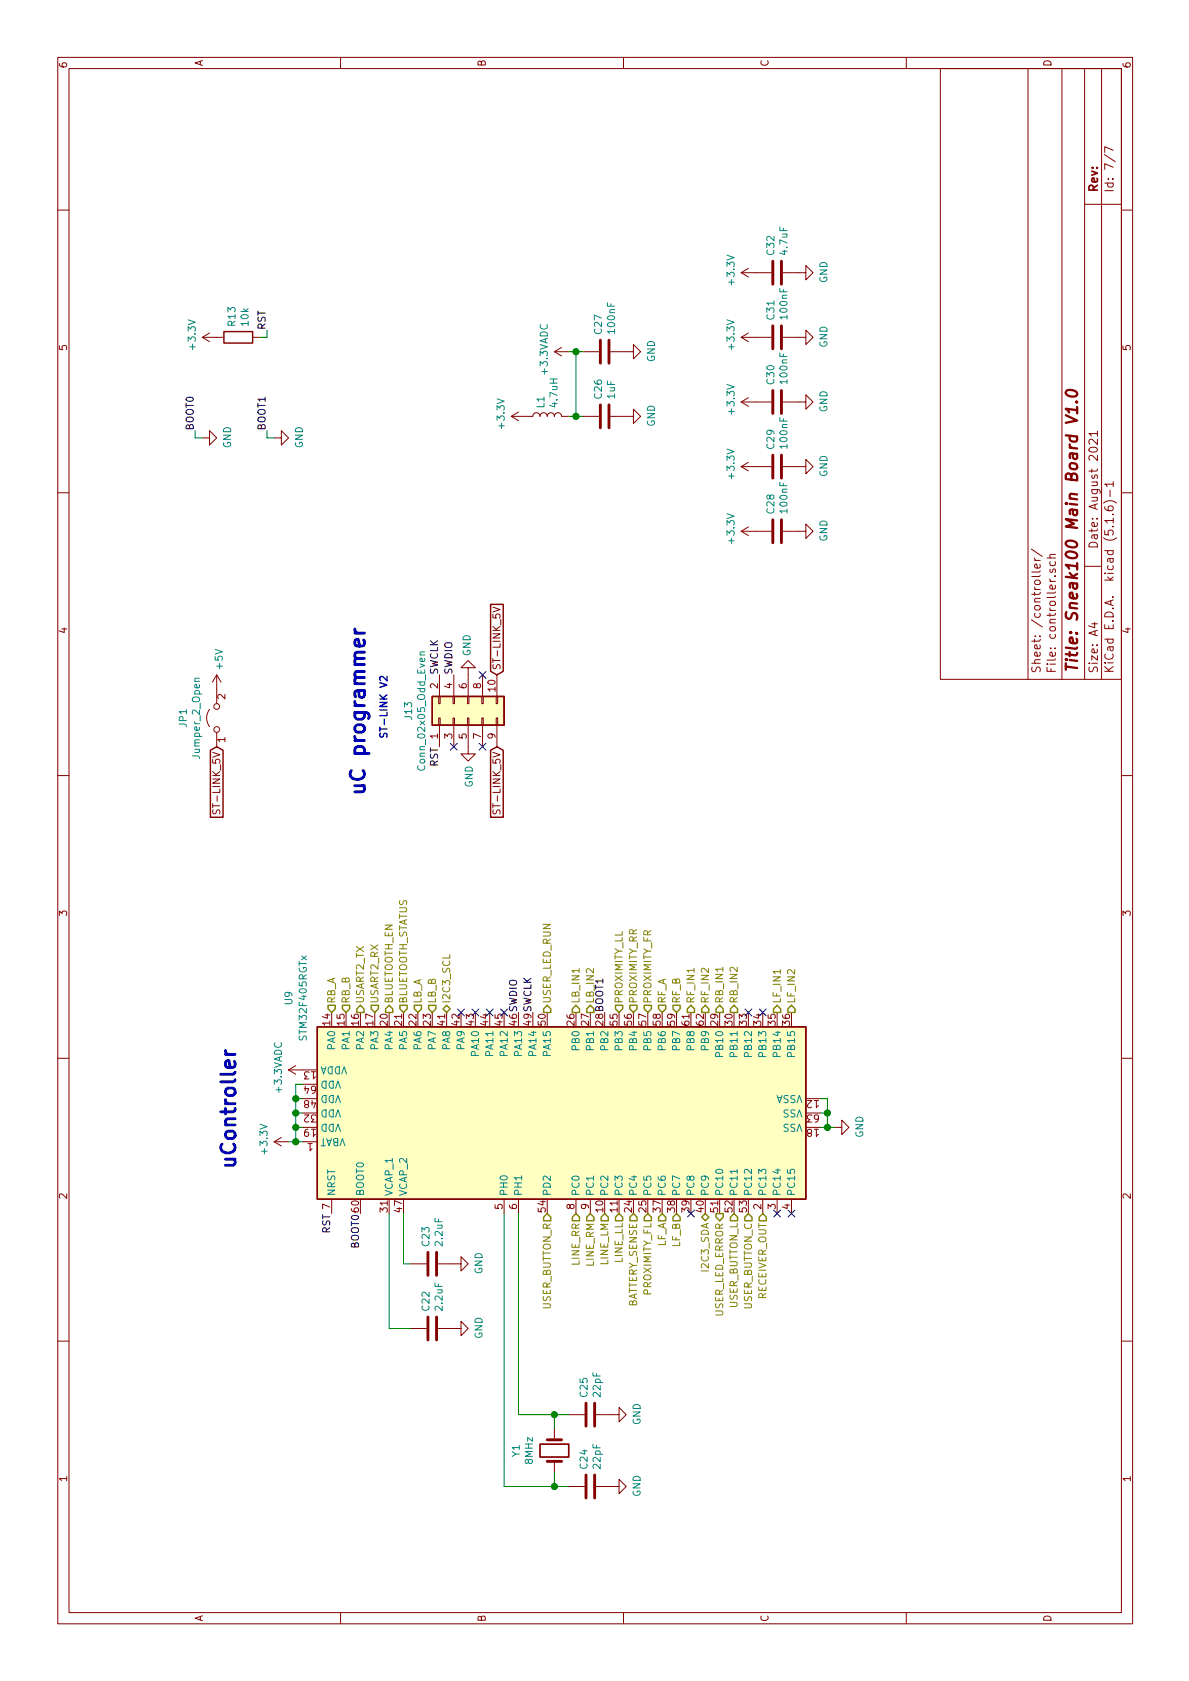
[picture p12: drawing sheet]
<svg xmlns="http://www.w3.org/2000/svg" width="210mm" height="297mm" viewBox="0 0 210 297" stroke-linecap="round" stroke-linejoin="round" font-family="sans-serif">
<defs><g id="words">
<g font-size="3.5" fill="#0000c2">
<text x="64.5" y="140.8" transform="rotate(-90 64.5 140.8)">uC programmer</text>
<text x="41.7" y="206.8" transform="rotate(-90 41.7 206.8)">uController</text>
</g>
<text font-size="2.8" fill="#840000" x="190.3" y="119" transform="rotate(-90 190.3 119)">Title: Sneak100 Main Board V1.0</text>
<g font-size="2.1" fill="#840000">
<text x="193.9" y="34.1" transform="rotate(-90 193.9 34.1)">Rev:</text>
<text x="196.7" y="34.1" transform="rotate(-90 196.7 34.1)">Id: 7/7</text>
<text x="193.9" y="97.1" transform="rotate(-90 193.9 97.1)">Date: August 2021</text>
<text x="183.8" y="119" transform="rotate(-90 183.8 119)">Sheet: /controller/</text>
<text x="186.5" y="119" transform="rotate(-90 186.5 119)">File: controller.sch</text>
<text x="193.9" y="119" transform="rotate(-90 193.9 119)">Size: A4</text>
<text x="196.7" y="119" transform="rotate(-90 196.7 119)">KiCad E.D.A. kicad (5.1.6)-1</text>
</g>
<g font-size="1.8" fill="#840000">
<text x="35.8" y="11.8" transform="rotate(-90 35.8 11.8)">A</text>
<text x="85.8" y="11.8" transform="rotate(-90 85.8 11.8)">B</text>
<text x="135.7" y="11.8" transform="rotate(-90 135.7 11.8)">C</text>
<text x="185.7" y="11.8" transform="rotate(-90 185.7 11.8)">D</text>
<text x="11.8" y="12.1" transform="rotate(-90 11.8 12.1)">6</text>
<text x="199.7" y="12.1" transform="rotate(-90 199.7 12.1)">6</text>
<text x="11.8" y="62.1" transform="rotate(-90 11.8 62.1)">5</text>
<text x="199.7" y="62.1" transform="rotate(-90 199.7 62.1)">5</text>
<text x="11.8" y="112.1" transform="rotate(-90 11.8 112.1)">4</text>
<text x="199.7" y="112.1" transform="rotate(-90 199.7 112.1)">4</text>
<text x="88.4" y="118.5" transform="rotate(-90 88.4 118.5)">ST-LINK_5V</text>
<text x="39.8" y="123.5" transform="rotate(-90 39.8 123.5)">2</text>
<text x="77.4" y="121.6" transform="rotate(-90 77.4 121.6)">2</text>
<text x="79.9" y="121.6" transform="rotate(-90 79.9 121.6)">4</text>
<text x="82.4" y="121.6" transform="rotate(-90 82.4 121.6)">6</text>
<text x="85" y="121.6" transform="rotate(-90 85 121.6)">8</text>
<text x="87.5" y="122.1" transform="rotate(-90 87.5 122.1)">10</text>
<text x="39.8" y="131.1" transform="rotate(-90 39.8 131.1)">1</text>
<text x="77.4" y="130.5" transform="rotate(-90 77.4 130.5)">1</text>
<text x="79.9" y="130.5" transform="rotate(-90 79.9 130.5)">3</text>
<text x="82.4" y="130.5" transform="rotate(-90 82.4 130.5)">5</text>
<text x="85" y="130.5" transform="rotate(-90 85 130.5)">7</text>
<text x="87.5" y="130.5" transform="rotate(-90 87.5 130.5)">9</text>
<text x="38.9" y="142.8" transform="rotate(-90 38.9 142.8)">ST-LINK_5V</text>
<text x="88.4" y="142.8" transform="rotate(-90 88.4 142.8)">ST-LINK_5V</text>
<text x="11.8" y="162" transform="rotate(-90 11.8 162)">3</text>
<text x="199.7" y="162" transform="rotate(-90 199.7 162)">3</text>
<text x="58.3" y="181.1" transform="rotate(-90 58.3 181.1)">14</text>
<text x="60.9" y="181.1" transform="rotate(-90 60.9 181.1)">15</text>
<text x="63.4" y="181.1" transform="rotate(-90 63.4 181.1)">16</text>
<text x="65.9" y="181.1" transform="rotate(-90 65.9 181.1)">17</text>
<text x="68.5" y="181.1" transform="rotate(-90 68.5 181.1)">20</text>
<text x="71" y="181.1" transform="rotate(-90 71 181.1)">21</text>
<text x="73.6" y="181.1" transform="rotate(-90 73.6 181.1)">22</text>
<text x="76.1" y="181.1" transform="rotate(-90 76.1 181.1)">23</text>
<text x="78.6" y="181.1" transform="rotate(-90 78.6 181.1)">41</text>
<text x="81.2" y="181.1" transform="rotate(-90 81.2 181.1)">42</text>
<text x="83.7" y="181.1" transform="rotate(-90 83.7 181.1)">43</text>
<text x="86.2" y="181.1" transform="rotate(-90 86.2 181.1)">44</text>
<text x="88.8" y="181.1" transform="rotate(-90 88.8 181.1)">45</text>
<text x="96.4" y="181.1" transform="rotate(-90 96.4 181.1)">50</text>
<text x="101.5" y="181.1" transform="rotate(-90 101.5 181.1)">26</text>
<text x="104" y="181.1" transform="rotate(-90 104 181.1)">27</text>
<text x="109.1" y="181.1" transform="rotate(-90 109.1 181.1)">55</text>
<text x="111.6" y="181.1" transform="rotate(-90 111.6 181.1)">56</text>
<text x="114.2" y="181.1" transform="rotate(-90 114.2 181.1)">57</text>
<text x="116.7" y="181.1" transform="rotate(-90 116.7 181.1)">58</text>
<text x="119.2" y="181.1" transform="rotate(-90 119.2 181.1)">59</text>
<text x="121.8" y="181.1" transform="rotate(-90 121.8 181.1)">61</text>
<text x="124.3" y="181.1" transform="rotate(-90 124.3 181.1)">62</text>
<text x="126.8" y="181.1" transform="rotate(-90 126.8 181.1)">29</text>
<text x="129.4" y="181.1" transform="rotate(-90 129.4 181.1)">30</text>
<text x="131.9" y="181.1" transform="rotate(-90 131.9 181.1)">33</text>
<text x="134.5" y="181.1" transform="rotate(-90 134.5 181.1)">34</text>
<text x="137" y="181.1" transform="rotate(-90 137 181.1)">35</text>
<text x="139.5" y="181.1" transform="rotate(-90 139.5 181.1)">36</text>
<text x="55.7" y="191.8" transform="rotate(-180 55.7 191.8)">64</text>
<text x="55.7" y="189.3" transform="rotate(-180 55.7 189.3)">13</text>
<text x="55.7" y="196.9" transform="rotate(-180 55.7 196.9)">32</text>
<text x="55.7" y="194.4" transform="rotate(-180 55.7 194.4)">48</text>
<text x="144.6" y="196.9" transform="rotate(-180 144.6 196.9)">63</text>
<text x="144.6" y="194.4" transform="rotate(-180 144.6 194.4)">12</text>
<text x="55.3" y="202" transform="rotate(-180 55.3 202)">1</text>
<text x="55.7" y="199.4" transform="rotate(-180 55.7 199.4)">19</text>
<text x="144.6" y="199.4" transform="rotate(-180 144.6 199.4)">18</text>
<text x="11.8" y="212" transform="rotate(-90 11.8 212)">2</text>
<text x="63.4" y="214.1" transform="rotate(-90 63.4 214.1)">60</text>
<text x="68.5" y="214.1" transform="rotate(-90 68.5 214.1)">31</text>
<text x="71" y="214.1" transform="rotate(-90 71 214.1)">47</text>
<text x="88.8" y="213.6" transform="rotate(-90 88.8 213.6)">5</text>
<text x="91.3" y="213.6" transform="rotate(-90 91.3 213.6)">6</text>
<text x="96.4" y="214.1" transform="rotate(-90 96.4 214.1)">54</text>
<text x="101.5" y="213.6" transform="rotate(-90 101.5 213.6)">8</text>
<text x="104" y="213.6" transform="rotate(-90 104 213.6)">9</text>
<text x="106.5" y="214.1" transform="rotate(-90 106.5 214.1)">10</text>
<text x="109.1" y="214.1" transform="rotate(-90 109.1 214.1)">11</text>
<text x="111.6" y="214.1" transform="rotate(-90 111.6 214.1)">24</text>
<text x="114.2" y="214.1" transform="rotate(-90 114.2 214.1)">25</text>
<text x="116.7" y="214.1" transform="rotate(-90 116.7 214.1)">37</text>
<text x="119.2" y="214.1" transform="rotate(-90 119.2 214.1)">38</text>
<text x="121.8" y="214.1" transform="rotate(-90 121.8 214.1)">39</text>
<text x="124.3" y="214.1" transform="rotate(-90 124.3 214.1)">40</text>
<text x="126.8" y="214.1" transform="rotate(-90 126.8 214.1)">51</text>
<text x="129.4" y="214.1" transform="rotate(-90 129.4 214.1)">52</text>
<text x="131.9" y="214.1" transform="rotate(-90 131.9 214.1)">53</text>
<text x="134.5" y="213.6" transform="rotate(-90 134.5 213.6)">2</text>
<text x="137" y="213.6" transform="rotate(-90 137 213.6)">3</text>
<text x="139.5" y="213.6" transform="rotate(-90 139.5 213.6)">4</text>
<text x="199.7" y="212" transform="rotate(-90 199.7 212)">2</text>
<text x="11.8" y="261.9" transform="rotate(-90 11.8 261.9)">1</text>
<text x="199.7" y="261.9" transform="rotate(-90 199.7 261.9)">1</text>
<text x="35.8" y="286.5" transform="rotate(-90 35.8 286.5)">A</text>
<text x="85.8" y="286.5" transform="rotate(-90 85.8 286.5)">B</text>
<text x="135.7" y="286.5" transform="rotate(-90 135.7 286.5)">C</text>
<text x="185.7" y="286.5" transform="rotate(-90 185.7 286.5)">D</text>
</g>
<g font-size="1.8" fill="#008484">
<text x="136.8" y="45" transform="rotate(-90 136.8 45)">C32</text>
<text x="139.1" y="44.9" transform="rotate(-90 139.1 44.9)">4.7uF</text>
<text x="129.7" y="50.1" transform="rotate(-90 129.7 50.1)">+3.3V</text>
<text x="146.1" y="50" transform="rotate(-90 146.1 50)">GND</text>
<text x="41.6" y="57.5" transform="rotate(-90 41.6 57.5)">R13</text>
<text x="43.9" y="57.5" transform="rotate(-90 43.9 57.5)">10k</text>
<text x="106.3" y="58.9" transform="rotate(-90 106.3 58.9)">C27</text>
<text x="108.6" y="58.8" transform="rotate(-90 108.6 58.8)">100nF</text>
<text x="136.8" y="56.4" transform="rotate(-90 136.8 56.4)">C31</text>
<text x="139.1" y="56.2" transform="rotate(-90 139.1 56.2)">100nF</text>
<text x="34.6" y="61.6" transform="rotate(-90 34.6 61.6)">+3.3V</text>
<text x="96.7" y="66" transform="rotate(-90 96.7 66)">+3.3VADC</text>
<text x="115.7" y="64" transform="rotate(-90 115.7 64)">GND</text>
<text x="129.7" y="61.6" transform="rotate(-90 129.7 61.6)">+3.3V</text>
<text x="146.1" y="61.4" transform="rotate(-90 146.1 61.4)">GND</text>
<text x="98.5" y="71.8" transform="rotate(-90 98.5 71.8)">4.7uH</text>
<text x="106.3" y="70.4" transform="rotate(-90 106.3 70.4)">C26</text>
<text x="108.6" y="70.4" transform="rotate(-90 108.6 70.4)">1uF</text>
<text x="136.8" y="67.8" transform="rotate(-90 136.8 67.8)">C30</text>
<text x="139.1" y="67.6" transform="rotate(-90 139.1 67.6)">100nF</text>
<text x="89.1" y="75.5" transform="rotate(-90 89.1 75.5)">+3.3V</text>
<text x="96.2" y="72" transform="rotate(-90 96.2 72)">L1</text>
<text x="115.7" y="75.4" transform="rotate(-90 115.7 75.4)">GND</text>
<text x="129.7" y="73" transform="rotate(-90 129.7 73)">+3.3V</text>
<text x="146.1" y="72.8" transform="rotate(-90 146.1 72.8)">GND</text>
<text x="40.8" y="79.2" transform="rotate(-90 40.8 79.2)">GND</text>
<text x="53.5" y="79.2" transform="rotate(-90 53.5 79.2)">GND</text>
<text x="136.8" y="79.2" transform="rotate(-90 136.8 79.2)">C29</text>
<text x="139.1" y="79.1" transform="rotate(-90 139.1 79.1)">100nF</text>
<text x="129.7" y="84.4" transform="rotate(-90 129.7 84.4)">+3.3V</text>
<text x="146.1" y="84.3" transform="rotate(-90 146.1 84.3)">GND</text>
<text x="129.7" y="95.8" transform="rotate(-90 129.7 95.8)">+3.3V</text>
<text x="136.8" y="90.7" transform="rotate(-90 136.8 90.7)">C28</text>
<text x="139.1" y="90.5" transform="rotate(-90 139.1 90.5)">100nF</text>
<text x="146.1" y="95.7" transform="rotate(-90 146.1 95.7)">GND</text>
<text x="39.3" y="118.1" transform="rotate(-90 39.3 118.1)">+5V</text>
<text x="83.1" y="115.9" transform="rotate(-90 83.1 115.9)">GND</text>
<text x="33" y="128.4" transform="rotate(-90 33 128.4)">JP1</text>
<text x="72.8" y="127.1" transform="rotate(-90 72.8 127.1)">J13</text>
<text x="35.3" y="133.8" transform="rotate(-90 35.3 133.8)">Jumper_2_Open</text>
<text x="75.1" y="135.6" transform="rotate(-90 75.1 135.6)">Conn_02x05_Odd_Even</text>
<text x="83.5" y="139.1" transform="rotate(-90 83.5 139.1)">GND</text>
<text x="51.7" y="177.5" transform="rotate(-90 51.7 177.5)">U9</text>
<text x="54.2" y="183.6" transform="rotate(-90 54.2 183.6)">STM32F405RGTx</text>
<text x="59.2" y="185.4" transform="rotate(-90 59.2 185.4)">PA0</text>
<text x="61.8" y="185.4" transform="rotate(-90 61.8 185.4)">PA1</text>
<text x="64.3" y="185.4" transform="rotate(-90 64.3 185.4)">PA2</text>
<text x="66.8" y="185.4" transform="rotate(-90 66.8 185.4)">PA3</text>
<text x="69.4" y="185.4" transform="rotate(-90 69.4 185.4)">PA4</text>
<text x="71.9" y="185.4" transform="rotate(-90 71.9 185.4)">PA5</text>
<text x="74.4" y="185.4" transform="rotate(-90 74.4 185.4)">PA6</text>
<text x="77" y="185.4" transform="rotate(-90 77 185.4)">PA7</text>
<text x="79.5" y="185.4" transform="rotate(-90 79.5 185.4)">PA8</text>
<text x="82.1" y="185.4" transform="rotate(-90 82.1 185.4)">PA9</text>
<text x="102.4" y="185.4" transform="rotate(-90 102.4 185.4)">PB0</text>
<text x="104.9" y="185.4" transform="rotate(-90 104.9 185.4)">PB1</text>
<text x="107.4" y="185.4" transform="rotate(-90 107.4 185.4)">PB2</text>
<text x="110" y="185.4" transform="rotate(-90 110 185.4)">PB3</text>
<text x="112.5" y="185.4" transform="rotate(-90 112.5 185.4)">PB4</text>
<text x="115" y="185.4" transform="rotate(-90 115 185.4)">PB5</text>
<text x="117.6" y="185.4" transform="rotate(-90 117.6 185.4)">PB6</text>
<text x="120.1" y="185.4" transform="rotate(-90 120.1 185.4)">PB7</text>
<text x="122.7" y="185.4" transform="rotate(-90 122.7 185.4)">PB8</text>
<text x="125.2" y="185.4" transform="rotate(-90 125.2 185.4)">PB9</text>
<text x="60.3" y="190.9" transform="rotate(-180 60.3 190.9)">VDD</text>
<text x="61.5" y="188.4" transform="rotate(-180 61.5 188.4)">VDDA</text>
<text x="84.6" y="186.3" transform="rotate(-90 84.6 186.3)">PA10</text>
<text x="87.1" y="186.3" transform="rotate(-90 87.1 186.3)">PA11</text>
<text x="89.7" y="186.3" transform="rotate(-90 89.7 186.3)">PA12</text>
<text x="92.2" y="186.3" transform="rotate(-90 92.2 186.3)">PA13</text>
<text x="94.7" y="186.3" transform="rotate(-90 94.7 186.3)">PA14</text>
<text x="97.3" y="186.3" transform="rotate(-90 97.3 186.3)">PA15</text>
<text x="127.7" y="186.3" transform="rotate(-90 127.7 186.3)">PB10</text>
<text x="130.3" y="186.3" transform="rotate(-90 130.3 186.3)">PB11</text>
<text x="132.8" y="186.3" transform="rotate(-90 132.8 186.3)">PB12</text>
<text x="135.4" y="186.3" transform="rotate(-90 135.4 186.3)">PB13</text>
<text x="137.9" y="186.3" transform="rotate(-90 137.9 186.3)">PB14</text>
<text x="140.4" y="186.3" transform="rotate(-90 140.4 186.3)">PB15</text>
<text x="49.8" y="192.9" transform="rotate(-90 49.8 192.9)">+3.3VADC</text>
<text x="60.3" y="196" transform="rotate(-180 60.3 196)">VDD</text>
<text x="60.3" y="193.5" transform="rotate(-180 60.3 193.5)">VDD</text>
<text x="141.8" y="196" transform="rotate(-180 141.8 196)">VSS</text>
<text x="141.8" y="193.5" transform="rotate(-180 141.8 193.5)">VSSA</text>
<text x="47.3" y="203.7" transform="rotate(-90 47.3 203.7)">+3.3V</text>
<text x="60.3" y="198.6" transform="rotate(-180 60.3 198.6)">VDD</text>
<text x="61.4" y="201.1" transform="rotate(-180 61.4 201.1)">VBAT</text>
<text x="141.8" y="198.6" transform="rotate(-180 141.8 198.6)">VSS</text>
<text x="152.5" y="201" transform="rotate(-90 152.5 201)">GND</text>
<text x="59.2" y="211.4" transform="rotate(-90 59.2 211.4)">NRST</text>
<text x="64.3" y="211.4" transform="rotate(-90 64.3 211.4)">BOOT0</text>
<text x="69.4" y="211.4" transform="rotate(-90 69.4 211.4)">VCAP_1</text>
<text x="71.9" y="211.4" transform="rotate(-90 71.9 211.4)">VCAP_2</text>
<text x="89.7" y="211.4" transform="rotate(-90 89.7 211.4)">PH0</text>
<text x="92.2" y="211.4" transform="rotate(-90 92.2 211.4)">PH1</text>
<text x="97.3" y="211.4" transform="rotate(-90 97.3 211.4)">PD2</text>
<text x="102.4" y="211.4" transform="rotate(-90 102.4 211.4)">PC0</text>
<text x="104.9" y="211.4" transform="rotate(-90 104.9 211.4)">PC1</text>
<text x="107.4" y="211.4" transform="rotate(-90 107.4 211.4)">PC2</text>
<text x="110" y="211.4" transform="rotate(-90 110 211.4)">PC3</text>
<text x="112.5" y="211.4" transform="rotate(-90 112.5 211.4)">PC4</text>
<text x="115" y="211.4" transform="rotate(-90 115 211.4)">PC5</text>
<text x="117.6" y="211.4" transform="rotate(-90 117.6 211.4)">PC6</text>
<text x="120.1" y="211.4" transform="rotate(-90 120.1 211.4)">PC7</text>
<text x="122.7" y="211.4" transform="rotate(-90 122.7 211.4)">PC8</text>
<text x="125.2" y="211.4" transform="rotate(-90 125.2 211.4)">PC9</text>
<text x="127.7" y="211.4" transform="rotate(-90 127.7 211.4)">PC10</text>
<text x="130.3" y="211.4" transform="rotate(-90 130.3 211.4)">PC11</text>
<text x="132.8" y="211.4" transform="rotate(-90 132.8 211.4)">PC12</text>
<text x="135.4" y="211.4" transform="rotate(-90 135.4 211.4)">PC13</text>
<text x="137.9" y="211.4" transform="rotate(-90 137.9 211.4)">PC14</text>
<text x="140.4" y="211.4" transform="rotate(-90 140.4 211.4)">PC15</text>
<text x="75.9" y="220.1" transform="rotate(-90 75.9 220.1)">C23</text>
<text x="78.2" y="220" transform="rotate(-90 78.2 220)">2.2uF</text>
<text x="85.2" y="225.1" transform="rotate(-90 85.2 225.1)">GND</text>
<text x="75.9" y="231.5" transform="rotate(-90 75.9 231.5)">C22</text>
<text x="78.2" y="231.4" transform="rotate(-90 78.2 231.4)">2.2uF</text>
<text x="85.2" y="236.5" transform="rotate(-90 85.2 236.5)">GND</text>
<text x="103.8" y="246.7" transform="rotate(-90 103.8 246.7)">C25</text>
<text x="106.1" y="246.7" transform="rotate(-90 106.1 246.7)">22pF</text>
<text x="113.1" y="251.8" transform="rotate(-90 113.1 251.8)">GND</text>
<text x="91.8" y="257.4" transform="rotate(-90 91.8 257.4)">Y1</text>
<text x="94.1" y="258.6" transform="rotate(-90 94.1 258.6)">8MHz</text>
<text x="103.8" y="259.4" transform="rotate(-90 103.8 259.4)">C24</text>
<text x="106.1" y="259.4" transform="rotate(-90 106.1 259.4)">22pF</text>
<text x="113.1" y="264.5" transform="rotate(-90 113.1 264.5)">GND</text>
</g>
<g font-size="1.8">
<text x="46.9" y="58.3" transform="rotate(-90 46.9 58.3)">RST</text>
<text x="34.2" y="76.1" transform="rotate(-90 34.2 76.1)">BOOT0</text>
<text x="46.9" y="76.1" transform="rotate(-90 46.9 76.1)">BOOT1</text>
<text x="77.4" y="119.2" transform="rotate(-90 77.4 119.2)">SWCLK</text>
<text x="79.9" y="119.2" transform="rotate(-90 79.9 119.2)">SWDIO</text>
<text x="77.4" y="135.5" transform="rotate(-90 77.4 135.5)">RST</text>
<text x="104.9" y="177.4" transform="rotate(-90 104.9 177.4)">LB_IN2</text>
<text x="91.3" y="181.1" transform="rotate(-90 91.3 181.1)">46SWDIO</text>
<text x="93.9" y="181.1" transform="rotate(-90 93.9 181.1)">49SWCLK</text>
<text x="106.5" y="181.1" transform="rotate(-90 106.5 181.1)">28BOOT1</text>
<text x="58.3" y="217.9" transform="rotate(-90 58.3 217.9)">RST 7</text>
<text x="63.4" y="220.5" transform="rotate(-90 63.4 220.5)">BOOT0</text>
</g>
<text font-size="1.8" fill="#0000c2" x="68.4" y="130.7" transform="rotate(-90 68.4 130.7)">ST-LINK V2</text>
<g font-size="1.8" fill="#848400">
<text x="59.2" y="177.4" transform="rotate(-90 59.2 177.4)">RB_A</text>
<text x="61.8" y="177.4" transform="rotate(-90 61.8 177.4)">RB_B</text>
<text x="64.3" y="177.4" transform="rotate(-90 64.3 177.4)">USART2_TX</text>
<text x="66.8" y="177.4" transform="rotate(-90 66.8 177.4)">USART2_RX</text>
<text x="69.4" y="177.4" transform="rotate(-90 69.4 177.4)">BLUETOOTH_EN</text>
<text x="71.9" y="177.4" transform="rotate(-90 71.9 177.4)">BLUETOOTH_STATUS</text>
<text x="74.4" y="177.4" transform="rotate(-90 74.4 177.4)">LB_A</text>
<text x="77" y="177.4" transform="rotate(-90 77 177.4)">LB_B</text>
<text x="79.5" y="177.4" transform="rotate(-90 79.5 177.4)">I2C3_SCL</text>
<text x="97.3" y="177.4" transform="rotate(-90 97.3 177.4)">USER_LED_RUN</text>
<text x="102.4" y="177.4" transform="rotate(-90 102.4 177.4)">LB_IN1</text>
<text x="110" y="177.4" transform="rotate(-90 110 177.4)">PROXIMITY_LL</text>
<text x="112.5" y="177.4" transform="rotate(-90 112.5 177.4)">PROXIMITY_RR</text>
<text x="115" y="177.4" transform="rotate(-90 115 177.4)">PROXIMITY_FR</text>
<text x="117.6" y="177.4" transform="rotate(-90 117.6 177.4)">RF_A</text>
<text x="120.1" y="177.4" transform="rotate(-90 120.1 177.4)">RF_B</text>
<text x="122.7" y="177.4" transform="rotate(-90 122.7 177.4)">RF_IN1</text>
<text x="125.2" y="177.4" transform="rotate(-90 125.2 177.4)">RF_IN2</text>
<text x="127.7" y="177.4" transform="rotate(-90 127.7 177.4)">RB_IN1</text>
<text x="130.3" y="177.4" transform="rotate(-90 130.3 177.4)">RB_IN2</text>
<text x="137.9" y="177.4" transform="rotate(-90 137.9 177.4)">LF_IN1</text>
<text x="140.4" y="177.4" transform="rotate(-90 140.4 177.4)">LF_IN2</text>
<text x="117.6" y="220.4" transform="rotate(-90 117.6 220.4)">LF_A</text>
<text x="120.1" y="220.4" transform="rotate(-90 120.1 220.4)">LF_B</text>
<text x="102.4" y="223.5" transform="rotate(-90 102.4 223.5)">LINE_RR</text>
<text x="104.9" y="223.7" transform="rotate(-90 104.9 223.7)">LINE_RM</text>
<text x="107.4" y="223.5" transform="rotate(-90 107.4 223.5)">LINE_LM</text>
<text x="110" y="223.1" transform="rotate(-90 110 223.1)">LINE_LL</text>
<text x="125.2" y="224.4" transform="rotate(-90 125.2 224.4)">I2C3_SDA</text>
<text x="97.3" y="231.4" transform="rotate(-90 97.3 231.4)">USER_BUTTON_R</text>
<text x="112.5" y="231.3" transform="rotate(-90 112.5 231.3)">BATTERY_SENSE</text>
<text x="115" y="228.8" transform="rotate(-90 115 228.8)">PROXIMITY_FL</text>
<text x="127.7" y="232.7" transform="rotate(-90 127.7 232.7)">USER_LED_ERROR</text>
<text x="130.3" y="231.3" transform="rotate(-90 130.3 231.3)">USER_BUTTON_L</text>
<text x="132.8" y="231.4" transform="rotate(-90 132.8 231.4)">USER_BUTTON_C</text>
<text x="135.4" y="229.7" transform="rotate(-90 135.4 229.7)">RECEIVER_OUT</text>
</g>
</g></defs>
<g fill="none" stroke="#840000" stroke-width=".18">
<path d="M10.2 10.1h189.8v276.8h-189.8zM12.2 12.1h185.9v272.8h-185.9zM60.2 10.1v2M110.1 10.1v2M160.1 10.1v2M166.1 12.1h32v107.9h-32zM181.6 12.1v107.9M187.6 12.1v107.9M191.6 12.1v107.9M194.6 12.1v107.9M10.2 37.1h2M191.6 36.1h6.5"/>
<path d="M195 27.3l2 1.3M196.6 26.6l-1.5-.7v1M198.1 37.1h1.9M35.7 59.6h3.8M35.7 59.6l1.3 .8M37 58.8l-1.3 .8M44.6 59.6h1.3M130.9 59.6h5.3M130.9 59.6l1.3 .8M130.9 48.2h5.3M130.9 48.2l1.3 .7M132.2 58.8l-1.3 .8"/>
<path d="M132.2 47.4l-1.3 .8M138.3 59.6h4v-1.3l1.3 1.3-1.3 1.3v-1.3M138.3 48.2h4v-1.3l1.3 1.3-1.3 1.2v-1.2M35.7 77.4h1.3v-1.3l1.3 1.3-1.3 1.2v-1.2M48.4 77.4h1.3v-1.3l1.3 1.3-1.3 1.2v-1.2M90.3 73.6h3.8a.63 .63 0 0 1 .6-.7 .63 .63 0 0 1 .7 .7 .63 .63 0 0 1 .6-.7 .63 .63 0 0 1 .6 .7 .63 .63 0 0 1 .7-.7 .63 .63 0 0 1 .6 .7 .63 .63 0 0 1 .7-.7 .63 .63 0 0 1 .6 .7h1.3M90.3 73.6l1.3 .7M91.6 72.8l-1.3 .8M97.9 62.1h2.6M97.9 62.1l1.3 .8M99.2 61.4l-1.3 .7M103 73.6h2.8"/>
<path d="M103 62.1h2.8M107.8 73.6h4.1v-1.3l1.2 1.3-1.2 1.2v-1.2M107.8 62.1h4.1v-1.2l1.2 1.2-1.2 1.3v-1.3M130.9 71l1.3 .8M130.9 71h5.3M132.2 70.3l-1.3 .7M138.3 71h4v-1.2l1.3 1.2-1.3 1.3v-1.3M192.5 79.2a.79 .79 0 0 1 1.3 .3 .94 .94 0 0 1-1.5 0zM193.8 77.6v.9l-1-.9-.3 .1-.2 .2v.4l.2 .2M193.8 76.6h-1.5l.5 .4M193.8 76.2v.8M10.2 87.1h2"/>
<path d="M130.9 93.9h5.3M130.9 93.9l1.3 .7M130.9 82.4h5.3M130.9 82.4l1.3 .8M132.2 93.1l-1.3 .8M132.2 81.7l-1.3 .7M138.3 93.9h4v-1.3l1.3 1.3-1.3 1.2v-1.2M138.3 82.4h4v-1.2l1.3 1.2-1.3 1.3v-1.3M182.2 97l1.9 1.3M182.7 98.6l.3 .4M182.7 99h1M183.6 99.7l.1 .5-.2 .2-.7-.1v-.6l.3-.1 .1 .8"/>
<path d="M184.9 98.6h1.5M185.5 99.2l-.1 .4 .3 .3h.6l.1-.3-.1-.4M186.4 97.9l-.9 .1-.1 .4 .2 .2M194.9 88.9a1.71 1.71 0 0 1 2.3 0M195.1 89.5a.59 .59 0 0 0 .7 .7h.5l.2-.1 .1-.4-.1-.3h-.5l-.2 .1-.1 .5 .3 .2M196.1 86.6v1.1M196.5 90.9h.1M196.6 85.5h-1.5l.5 .5M196.6 85.1v.9M196.6 91.5v.9M198.1 87.1h1.9M38.3 119.2v5.1"/>
<path d="M38.3 119.2l-.8 1.3M38.3 119.2l.7 1.3M77.6 119.2v3.8M80.2 119.2v3.8M82.7 118h1.3l-1.3-1.3-1.3 1.3h1.3v5M85.2 119.2v3.8M87.1 107.3l1.2 .4-1.2 .4M87.8 119.2v3.8M183.7 101.7l-.2 .2h-1.3M183.7 100.9l-.2 .2h-1.3M185.5 100.6l-.1 .3 .2 .2h.3l.1-.5h.3v.5M191.6 100.1h3"/>
<path d="M192.8 110.2h1M193.3 110v.9l-1-.3M10.2 137h2M37 125.3a2.53 2.53 0 0 0 0 3.1M38.3 129.4v2.5M77.5 126.9h.2v1.2h-.2zM77.5 123h.2v1.3h-.2zM77.6 128.1v3.8M80 126.9h.3v1.2h-.3zM80 123h.3v1.3h-.3zM80.2 128.1v3.8M82.6 126.9h.2v1.2h-.2z"/>
<path d="M82.6 123h.2v1.3h-.2zM82.7 128.1v5.1h1.3l-1.3 1.3-1.3-1.3h1.3M85.1 126.9h.3v1.2h-.3zM85.1 123h.3v1.3h-.3zM85.2 128.1v3.8M87.6 126.9h.3v1.2h-.3zM87.6 123h.3v1.3h-.3zM87.8 128.1v3.8M198.1 137h1.9M37.6 143.1v.5l.1 .1 .2 .1 .2-.1 .2-.5 .3-.1 .2 .2v.5M87.1 143.1v.5l.1 .1 .2 .1 .2-.1 .2-.5 .3-.1 .2 .2v.5M10.2 187h2"/>
<path d="M51 189l1.2 .8M51 189h2.5M52.2 188.3l-1.2 .7M147.4 199.2h1.3v-1.3l1.2 1.3-1.2 1.3v-1.3M198.1 187h1.9M48.4 201.7l1.3 .8M48.4 201.7h2.6M49.7 201l-1.3 .7M53.5 201.7h2.5M58.6 211.9v2.5M89 211.9v2.5M91.6 211.9v2.5"/>
<path d="M101.7 211.9v2.5M104.3 211.9v2.5M134.7 211.9v2.5M137.3 211.9v2.5M139.8 211.9v2.5M10.2 237h2M72.5 223.3h2.8M72.5 234.7h2.8M77.4 223.3h4v-1.3l1.3 1.3-1.3 1.3v-1.3M77.4 234.7h4v-1.3l1.3 1.3-1.3 1.3v-1.3M198.1 237h1.9M97.9 252.5v1.9"/>
<path d="M97.9 258.2v1.9M100.5 249.9h2.7M105.3 249.9h4v-1.2l1.3 1.2-1.3 1.3v-1.3M100.5 262.6h2.7M105.3 262.6h4v-1.2l1.3 1.2-1.3 1.3v-1.3M60.2 284.9v2M110.1 284.9v2M160.1 284.9v2"/>
<circle cx="38.3" cy="124.8" r=".51"/>
<circle cx="38.3" cy="128.9" r=".51"/>
</g>
<path d="M188.2 73.4l2 .9-2 .4M188.3 69.1a1.4 1.4 0 0 1 1.9 .4 .45 .45 0 0 1-.3 .5 1.15 1.15 0 0 1-1.7-.7zM190.1 71v-.1l.1 .1-.1 .1v-.1h.1M190.2 72.5l-2-.3 .6 .7M190.2 71.9v1.2" fill="none" stroke="#840000" stroke-width=".41"/>
<g fill="none" stroke="#840000" stroke-width=".51">
<path d="M136.5 46.2v4M136.5 57.6v4M138 46.2v4M138 57.6v4M106 60.1v4.1M106 71.5v4.1M107.6 60.1v4.1M107.6 71.5v4.1M136.5 69v4.1M138 69v4.1M136.5 80.4v4.1M136.5 91.8v4.1"/>
<path d="M138 80.4v4.1M138 91.8v4.1M75.6 221.3v4M75.6 232.7v4M77.1 221.3v4M77.1 232.7v4M96.6 258.2h2.6M96.6 254.4h2.6M103.5 247.9v4.1M105 247.9v4.1M103.5 260.6v4.1M105 260.6v4.1"/>
</g>
<path d="M95.4 255.1h5.1v2.3h-5.1z" fill="none" stroke="#840000" stroke-width=".3"/>
<path d="M35.2 119.8l-.8 .1v.3l.1 .2M74.2 115.7h.8M75 115.2h-.8v.3l.1 .2M130.2 206.6v.7" fill="none" stroke="#008484" stroke-width=".18"/>
<path d="M39.5 58.6h5.1v2h-5.1zM86.6 106.8h2.3v11.8l-1.1 .6-1.2-.6zM37.2 132.6l1.1-.7 1.1 .7v11.8h-2.2zM76.3 123h12.7v5.1h-12.7zM86.6 132.6l1.2-.7 1.1 .7v11.8h-2.3zM56 181.4h86.3v30.5h-86.3z" fill="none" stroke="#840000" stroke-width=".25"/>
<g fill="#ffffc2" stroke="#ffffc2" stroke-width=".18">
<path d="M56 181.4h86.3v30.5h-86.3z"/>
<path d="M76.3 123h12.7v5.1h-12.7z"/>
</g>
<g fill="none" stroke="#008400" stroke-width=".18">
<path d="M47.2 58.3v1.3h-1.3M34.5 76.1v1.3h1.2M47.2 76.1v1.3h1.2M100.5 73.6h2.5M100.5 62.1h2.5M101.7 62.1v11.5M52.2 199.2h1.3M52.2 194.1h1.3M52.2 196.6h1.3M53.5 191.6h-1.3v10.1M144.9 199.2h2.5M144.9 194.1h1.2v5.1"/>
<path d="M144.9 196.6h1.2M51 201.7h2.5M68.7 214.4v20.3h3.8M71.3 214.4v8.9h1.2M89 214.4v48.2h11.5M91.6 214.4v35.5h8.9M97.9 249.9v2.6M97.9 260.1v2.5"/>
</g>
<g fill="none" stroke="#848400" stroke-width=".25">
<path d="M57.9 177.6h1.3v.6l-.6 .7-.7-.7zM60.5 177.6h1.3v.6l-.7 .7-.6-.7zM63 178.2l.7-.6 .6 .6v.7h-1.3zM65.6 177.6h1.2v.6l-.6 .7-.6-.7zM68.1 178.2l.6-.6 .7 .6v.7h-1.3zM70.6 177.6h1.3v.6l-.6 .7-.7-.7zM73.2 177.6h1.2v.6l-.6 .7-.6-.7zM75.7 177.6h1.3v.6l-.7 .7-.6-.7zM78.2 178.2l.7-.6 .6 .6-.6 .7zM96 178.2l.6-.6 .7 .6v.7h-1.3zM101.1 178.2l.6-.6 .7 .6v.7h-1.3zM103.6 178.2l.7-.6 .6 .6v.7h-1.3z"/>
<path d="M108.7 177.6h1.3v.6l-.7 .7-.6-.7zM111.2 177.6h1.3v.6l-.6 .7-.7-.7zM113.8 177.6h1.2v.6l-.6 .7-.6-.7zM116.3 177.6h1.3v.6l-.6 .7-.7-.7zM118.9 177.6h1.2v.6l-.6 .7-.6-.7zM121.4 178.2l.6-.6 .7 .6v.7h-1.3zM123.9 178.2l.7-.6 .6 .6v.7h-1.3zM126.5 178.2l.6-.6 .6 .6v.7h-1.2zM129 178.2l.6-.6 .7 .6v.7h-1.3zM136.6 178.2l.7-.6 .6 .6v.7h-1.3zM139.2 178.2l.6-.6 .6 .6v.7h-1.2zM96 215l.6-.6 .7 .6v.7h-1.3z"/>
<path d="M101.1 215l.6-.6 .7 .6v.7h-1.3zM103.6 215l.7-.6 .6 .6v.7h-1.3zM106.2 215l.6-.6 .6 .6v.7h-1.2zM108.7 215l.6-.6 .7 .6v.7h-1.3zM111.2 215l.7-.6 .6 .6v.7h-1.3zM113.8 215l.6-.6 .6 .6v.7h-1.2zM116.3 215l.7-.6 .6 .6v.7h-1.3zM118.9 215l.6-.6 .6 .6v.7h-1.2zM123.9 215l.7-.6 .6 .6-.6 .7zM126.5 214.4h1.2v.6l-.6 .7-.6-.7zM129 215l.6-.6 .7 .6v.7h-1.3zM131.5 215l.7-.6 .6 .6v.7h-1.3z"/>
<path d="M134.1 215l.6-.6 .7 .6v.7h-1.3z"/>
</g>
<path d="M102.3 171.1v.8M127.7 170.9v.7" fill="none" stroke="#848400" stroke-width=".18"/>
<path d="M62.7 111.1a.69 .69 0 0 0 .4 .8M62.7 111.9h1.7M64.2 113.1l.2 .7-.2 .2-.2 .1-1.2-.1-.1-.2 .1-.7 .5-.2 .2 1.2M39.8 185.6a.64 .64 0 0 0 .5 .7M39.8 186.3h1.7" fill="none" stroke="#0000c2" stroke-width=".51"/>
<path d="M68.3 119.5v.8l-.7-.7-.2-.1-.3 .3 .1 .4" fill="none" stroke="#0000c2" stroke-width=".25"/>
<g fill="#008400" stroke="#008400" stroke-width=".25">
<circle cx="101.7" cy="62.1" r=".51"/>
<circle cx="101.7" cy="73.6" r=".51"/>
<circle cx="52.2" cy="194.1" r=".51"/>
<circle cx="52.2" cy="196.6" r=".51"/>
<circle cx="146.1" cy="196.6" r=".51"/>
<circle cx="52.2" cy="199.2" r=".51"/>
<circle cx="97.9" cy="249.9" r=".51"/>
<circle cx="97.9" cy="262.6" r=".51"/>
<circle cx="146.1" cy="199.2" r=".51"/>
<circle cx="52.2" cy="201.7" r=".51"/>
</g>
<g fill="none" stroke="#000084" stroke-width=".18">
<path d="M84.6 118.6l1.2 1.3M85.8 118.6l-1.2 1.3M79.5 131.3l1.3 1.2M80.8 131.3l-1.3 1.2M84.6 131.3l1.2 1.2M85.8 131.3l-1.2 1.2M80.8 178.3l1.2 1.2M82 178.3l-1.2 1.2M83.3 178.3l1.3 1.2M84.6 178.3l-1.3 1.2M85.9 178.3l1.2 1.2M87.1 178.3l-1.2 1.2"/>
<path d="M88.4 178.3l1.2 1.2M89.6 178.3l-1.2 1.2M131.6 178.3l1.2 1.2M132.8 178.3l-1.2 1.2M134.1 178.3l1.2 1.2M135.3 178.3l-1.2 1.2M121.4 213.8l1.2 1.2M122.6 213.8l-1.2 1.2M136.6 213.8l1.3 1.2M137.9 213.8l-1.3 1.2M139.2 213.8l1.2 1.2M140.4 213.8l-1.2 1.2"/>
</g>
<use href="#words"/>
</svg>
